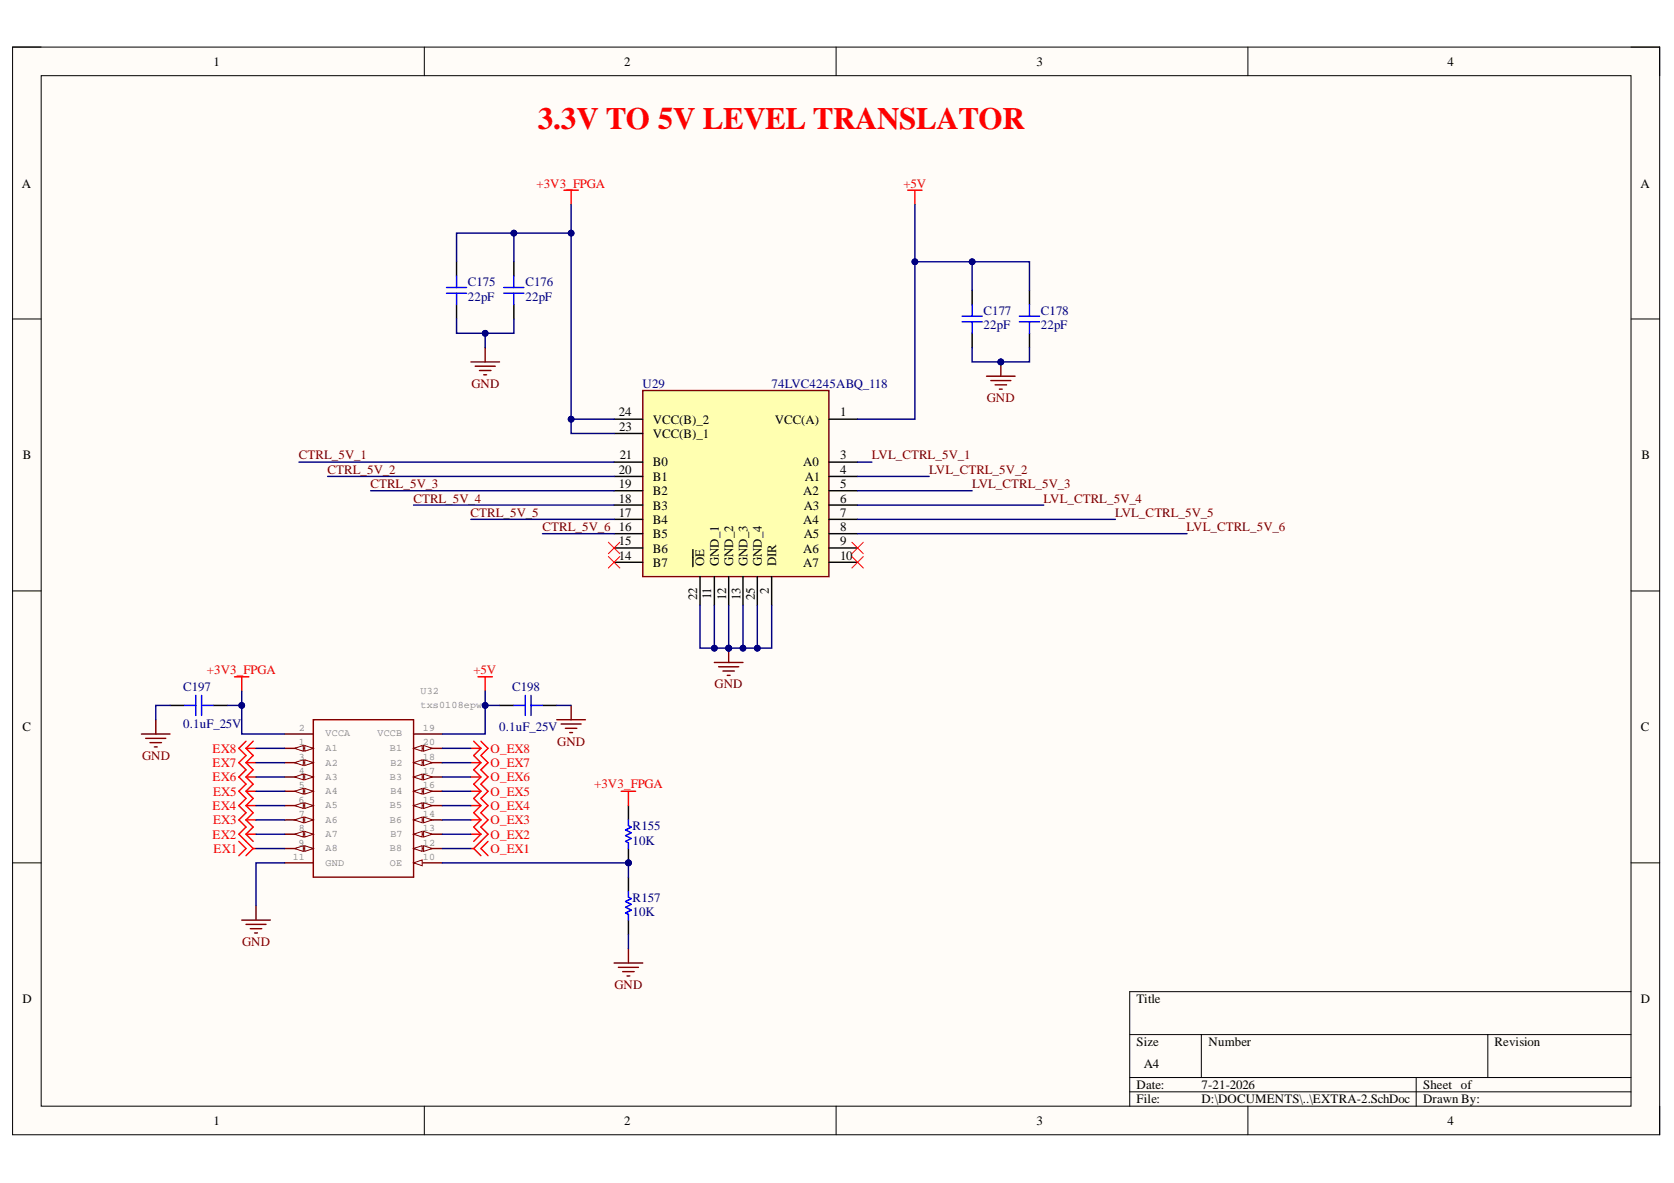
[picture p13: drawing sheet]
<svg xmlns="http://www.w3.org/2000/svg" width="297mm" height="210mm" viewBox="0 0 297 210" stroke-linecap="round" stroke-linejoin="round" font-family="sans-serif">
<defs><g id="words">
<text font-size="5.5" fill="#f00" x="95.4" y="22.9">3.3V TO 5V LEVEL TRANSLATOR</text>
<g font-size="2.3">
<text x="37.9" y="11.7">1</text>
<text x="110.7" y="11.7">2</text>
<text x="183.9" y="11.7">3</text>
<text x="256.8" y="11.7">4</text>
<text x="3.9" y="33.3">A</text>
<text x="291.1" y="33.3">A</text>
<text x="109.8" y="73.9">24</text>
<text x="109.9" y="76.4">23</text>
<text x="115.8" y="77.7">VCC(B)_1</text>
<text x="115.8" y="75.1">VCC(B)_2</text>
<text x="137.5" y="75.1">VCC(A)</text>
<text x="149.1" y="73.9">1</text>
<text x="4.1" y="81.5">B</text>
<text x="110" y="81.5">21</text>
<text x="115.8" y="82.8">B0</text>
<text x="142.5" y="82.8">A0</text>
<text x="149.1" y="81.5">3</text>
<text x="291.3" y="81.5">B</text>
<text x="109.8" y="89.2">18</text>
<text x="109.8" y="86.6">19</text>
<text x="109.8" y="84">20</text>
<text x="115.8" y="87.8">B2</text>
<text x="115.8" y="85.3">B1</text>
<text x="142.5" y="87.8">A2</text>
<text x="142.8" y="85.3">A1</text>
<text x="149.1" y="84">4</text>
<text x="149.1" y="86.6">5</text>
<text x="149.1" y="89.2">6</text>
<text x="109.8" y="94.2">16</text>
<text x="109.8" y="91.7">17</text>
<text x="115.8" y="95.5">B5</text>
<text x="115.8" y="93">B4</text>
<text x="115.8" y="90.4">B3</text>
<text x="142.5" y="93">A4</text>
<text x="142.6" y="90.4">A3</text>
<text x="142.6" y="95.5">A5</text>
<text x="149.1" y="91.7">7</text>
<text x="149.1" y="94.2">8</text>
<text x="109.8" y="99.3">14</text>
<text x="109.8" y="96.8">15</text>
<text x="115.8" y="100.6">B7</text>
<text x="115.8" y="98.1">B6</text>
<text x="124.9" y="100.5" transform="rotate(-90 124.9 100.5)">OE</text>
<text x="127.6" y="100.5" transform="rotate(-90 127.6 100.5)">GND_1</text>
<text x="130.1" y="100.5" transform="rotate(-90 130.1 100.5)">GND_2</text>
<text x="132.6" y="100.5" transform="rotate(-90 132.6 100.5)">GND_3</text>
<text x="135.2" y="100.5" transform="rotate(-90 135.2 100.5)">GND_4</text>
<text x="137.7" y="100.5" transform="rotate(-90 137.7 100.5)">DIR</text>
<text x="142.5" y="98.1">A6</text>
<text x="142.5" y="100.6">A7</text>
<text x="149.1" y="96.8">9</text>
<text x="149.1" y="99.3">10</text>
<text x="123.7" y="106.5" transform="rotate(-90 123.7 106.5)">22</text>
<text x="126.2" y="106.3" transform="rotate(-90 126.2 106.3)">11</text>
<text x="128.8" y="106.5" transform="rotate(-90 128.8 106.5)">12</text>
<text x="131.4" y="106.4" transform="rotate(-90 131.4 106.4)">13</text>
<text x="133.9" y="106.5" transform="rotate(-90 133.9 106.5)">25</text>
<text x="136.5" y="105.4" transform="rotate(-90 136.5 105.4)">2</text>
<text x="4" y="129.7">C</text>
<text x="291.2" y="129.7">C</text>
<text x="4" y="178">D</text>
<text x="201.7" y="178">Title</text>
<text x="291.2" y="178">D</text>
<text x="201.7" y="185.6">Size</text>
<text x="214.5" y="185.6">Number</text>
<text x="265.2" y="185.6">Revision</text>
<text x="202.9" y="189.4">A4</text>
<text x="201.7" y="193.2">Date:</text>
<text x="201.7" y="195.8">File:</text>
<text x="213.2" y="193.2">7-21-2026</text>
<text x="213.2" y="195.8">D:\DOCUMENTS\..\EXTRA-2.SchDoc</text>
<text x="252.5" y="193.2">Sheet of</text>
<text x="252.5" y="195.8">Drawn By:</text>
<text x="37.9" y="199.6">1</text>
<text x="110.7" y="199.6">2</text>
<text x="183.9" y="199.6">3</text>
<text x="256.8" y="199.6">4</text>
</g>
<g font-size="2.3" fill="#f00">
<text x="95.2" y="33.3">+3V3_FPGA</text>
<text x="160.3" y="33.3">+5V</text>
<text x="36.7" y="119.6">+3V3_FPGA</text>
<text x="84" y="119.6">+5V</text>
<text x="37.7" y="136.1">EX7</text>
<text x="37.7" y="133.6">EX8</text>
<text x="87" y="136.1">O_EX7</text>
<text x="87" y="133.6">O_EX8</text>
<text x="37.7" y="143.7">EX4</text>
<text x="37.7" y="138.6">EX6</text>
<text x="37.8" y="141.2">EX5</text>
<text x="87" y="143.7">O_EX4</text>
<text x="87" y="141.2">O_EX5</text>
<text x="87" y="138.6">O_EX6</text>
<text x="105.4" y="139.9">+3V3_FPGA</text>
<text x="37.7" y="148.9">EX2</text>
<text x="37.8" y="146.2">EX3</text>
<text x="87" y="148.9">O_EX2</text>
<text x="87" y="146.2">O_EX3</text>
<text x="37.9" y="151.4">EX1</text>
<text x="87" y="151.4">O_EX1</text>
</g>
<g font-size="2.3" fill="#000080">
<text x="83" y="50.8">C175</text>
<text x="83" y="53.3">22pF</text>
<text x="93.2" y="50.8">C176</text>
<text x="93.2" y="53.3">22pF</text>
<text x="174.5" y="55.9">C177</text>
<text x="174.5" y="58.4">22pF</text>
<text x="184.7" y="55.9">C178</text>
<text x="184.7" y="58.4">22pF</text>
<text x="114" y="68.8">U29</text>
<text x="136.9" y="68.8">74LVC4245ABQ_118</text>
<text x="32.5" y="122.6">C197</text>
<text x="90.9" y="122.6">C198</text>
<text x="32.5" y="129.2">0.1uF_25V</text>
<text x="88.6" y="129.7">0.1uF_25V</text>
<text x="112.3" y="147.2">R155</text>
<text x="112.3" y="149.9">10K</text>
<text x="112.3" y="160">R157</text>
<text x="112.3" y="162.5">10K</text>
</g>
<g font-size="2.3" fill="#800000">
<text x="83.7" y="68.8">GND</text>
<text x="175.1" y="71.3">GND</text>
<text x="53" y="81.5">CTRL_5V_1</text>
<text x="154.7" y="81.5">LVL_CTRL_5V_1</text>
<text x="58.1" y="84">CTRL_5V_2</text>
<text x="65.7" y="86.6">CTRL_5V_3</text>
<text x="73.3" y="89.2">CTRL_5V_4</text>
<text x="164.9" y="84">LVL_CTRL_5V_2</text>
<text x="172.5" y="86.6">LVL_CTRL_5V_3</text>
<text x="185.2" y="89.2">LVL_CTRL_5V_4</text>
<text x="83.5" y="91.7">CTRL_5V_5</text>
<text x="96.3" y="94.2">CTRL_5V_6</text>
<text x="197.9" y="91.7">LVL_CTRL_5V_5</text>
<text x="210.6" y="94.2">LVL_CTRL_5V_6</text>
<text x="126.8" y="122.1">GND</text>
<text x="25.2" y="134.8">GND</text>
<text x="98.9" y="132.3">GND</text>
<text x="43" y="167.9">GND</text>
<text x="109" y="175.5">GND</text>
</g>
<g font-size="1.8" fill="#808080">
<text x="74.6" y="123.1">U32</text>
<text x="74.6" y="125.6">txs0108epwr</text>
<text x="53" y="129.7">2</text>
<text x="57.8" y="130.7">VCCA</text>
<text x="67" y="130.7">VCCB</text>
<text x="75" y="129.7">19</text>
<text x="53" y="132.2">1</text>
<text x="53" y="134.8">3</text>
<text x="53" y="137.4">4</text>
<text x="57.8" y="133.3">A1</text>
<text x="57.8" y="135.8">A2</text>
<text x="69.2" y="133.3">B1</text>
<text x="69.3" y="135.8">B2</text>
<text x="75" y="132.2">20</text>
<text x="75" y="134.8">18</text>
<text x="75" y="137.4">17</text>
<text x="53" y="142.4">6</text>
<text x="53" y="139.9">5</text>
<text x="57.8" y="138.4">A3</text>
<text x="57.8" y="140.9">A4</text>
<text x="57.8" y="143.4">A5</text>
<text x="69.2" y="138.4">B3</text>
<text x="69.2" y="143.4">B5</text>
<text x="69.3" y="140.9">B4</text>
<text x="75" y="139.9">16</text>
<text x="75" y="142.4">15</text>
<text x="53" y="145">7</text>
<text x="53" y="147.5">8</text>
<text x="57.8" y="146">A6</text>
<text x="57.8" y="148.5">A7</text>
<text x="69.2" y="146">B6</text>
<text x="69.3" y="148.5">B7</text>
<text x="75" y="145">14</text>
<text x="75" y="147.5">13</text>
<text x="51.9" y="152.6">11</text>
<text x="53" y="150">9</text>
<text x="57.8" y="151.1">A8</text>
<text x="57.8" y="153.6">GND</text>
<text x="69.2" y="153.6">OE</text>
<text x="69.2" y="151.1">B8</text>
<text x="75" y="152.6">10</text>
<text x="75" y="150">12</text>
</g>
</g></defs>
<path d="M2.2 8.4h292.3v192.9h-292.3z" fill-rule="evenodd" fill="#fffcf8"/>
<path d="M2.2 8.4h292.3v192.9h-292.3z" fill="none" stroke="#000" stroke-width=".18"/>
<path d="M7.3 13.4h282.1v182.9h-282.1z" fill-rule="evenodd" fill="#fffcf8"/>
<g fill="none" stroke="#000" stroke-width=".18">
<path d="M2.2 8.4h5.1M7.3 13.4h282.1v182.9h-282.1zM75.3 8.4v5M148.4 8.4v5M221.4 8.4v5M289.4 8.4h5.1v5M2.2 56.6h5.1M289.4 56.6h5.1M2.2 104.9h5.1M289.4 104.9h5.1M2.2 153.1h5.1M289.4 153.1h5.1"/>
<path d="M289.4 176h-88.9v20.3M75.3 196.3v5M148.4 196.3v5M200.5 183.6h88.9M200.5 191.2h88.9M200.5 193.7h88.9M213.2 183.6v7.6M221.4 196.3v5M251.3 191.2v5.1M264 183.6v7.6M294.5 196.3v5"/>
</g>
<path d="M114.1 69.3h33v33h-33z" fill-rule="evenodd" fill="#ffffb0"/>
<path d="M114.1 69.3h33v33h-33zM126.8 117.5h5M127.5 118.3h3.6M128.3 119.1h2M129 119.8h.6M129.3 115v2.5" fill="none" stroke="#800000" stroke-width=".25"/>
<g fill="none" stroke="#000" stroke-width=".25">
<path d="M109 74.4h5.1M109 76.9h5.1M147.1 74.4h5.1M109 82h5.1M109 84.5h5.1M109 87.1h5.1M109 89.6h5.1M109 92.2h5.1M109 94.7h5.1M109 97.2h5.1M109 99.8h5.1M122.9 97.5v3"/>
<path d="M147.1 82h5.1M147.1 84.5h5.1M147.1 87.1h5.1M147.1 89.6h5.1M147.1 92.2h5.1M147.1 94.7h5.1M147.1 97.2h5.1M147.1 99.8h5.1M124.2 102.3v5.1M126.8 102.3v5.1M129.3 102.3v5.1M131.8 102.3v5.1"/>
<path d="M134.4 102.3v5.1M136.9 102.3v5.1"/>
</g>
<path d="M107.9 96.2l2.1 2M107.9 98.8l2.1 2M110 96.2l-2.1 2M110 98.8l-2.1 2M151.2 98.8l2 2M151.2 96.2l2 2M153.2 98.8l-2 2M153.2 96.2l-2 2" fill="none" stroke="#f00" stroke-width=".18"/>
<circle cx="129.3" cy="115" r=".51" fill="#000080"/>
<circle cx="129.3" cy="115" r=".51" fill="none" stroke="#000080" stroke-width=".18"/>
<path d="M81 46.4v2.6M81 54.1v2.5M91.2 46.4v2.6M91.2 54.1v2.5M172.5 51.5v2.6M172.5 59.1v2.6M182.7 51.5v2.6M182.7 59.1v2.6" fill="none" stroke="#000" stroke-width=".25"/>
<g fill="none" stroke="#00f" stroke-width=".25">
<path d="M79.2 51h3.6M79.2 52h3.6M81 49v2M81 52v2.1M89.4 51h3.6M89.4 52h3.6M91.2 49v2M91.2 52v2.1M170.7 56.1h3.6M170.7 57.1h3.6M172.5 54.1v2M172.5 57.1v2"/>
<path d="M180.9 56.1h3.6M180.9 57.1h3.6M182.7 54.1v2M182.7 57.1v2"/>
</g>
<path d="M83.6 64.2h5M84.3 65h3.6M85.1 65.7h2M85.8 66.5h.5M86.1 61.7v2.5M175 66.8h5.1M175.8 67.5h3.6M176.6 68.3h2M177.3 69h.5M177.6 64.2v2.6" fill="none" stroke="#800000" stroke-width=".25"/>
<circle cx="177.6" cy="64.2" r=".51" fill="#000080"/>
<circle cx="177.6" cy="64.2" r=".51" fill="none" stroke="#000080" stroke-width=".18"/>
<path d="M100.1 33.7h2.5M101.3 33.7v2.6M161.1 33.7h2.5M162.3 33.7v2.6" fill="none" stroke="#f00" stroke-width=".25"/>
<path d="M50.5 132.8h5.1M55.6 127.7h17.8v27.9h-17.8z" fill="none" stroke="#800000" stroke-width=".25"/>
<path d="M54.1 132.3l1.5 .5-1.5 .5z" fill="#f8fcff"/>
<path d="M54.1 132.3l1.5 .5-1.5 .5z" fill="none" stroke="#800000" stroke-width=".18"/>
<path d="M52.3 132.8l1.5-.5v1z" fill="#f8fcff"/>
<path d="M52.3 132.8l1.5-.5v1z" fill="none" stroke="#800000" stroke-width=".18"/>
<path d="M50.5 130.2h5.1M50.5 135.3h5.1" fill="none" stroke="#800000" stroke-width=".25"/>
<path d="M54.1 134.8l1.5 .5-1.5 .5z" fill="#f8fcff"/>
<path d="M54.1 134.8l1.5 .5-1.5 .5z" fill="none" stroke="#800000" stroke-width=".18"/>
<path d="M52.3 135.3l1.5-.5v1z" fill="#f8fcff"/>
<path d="M52.3 135.3l1.5-.5v1z" fill="none" stroke="#800000" stroke-width=".18"/>
<path d="M50.5 137.9h5.1" fill="none" stroke="#800000" stroke-width=".25"/>
<path d="M54.1 137.4l1.5 .5-1.5 .5z" fill="#f8fcff"/>
<path d="M54.1 137.4l1.5 .5-1.5 .5z" fill="none" stroke="#800000" stroke-width=".18"/>
<path d="M52.3 137.9l1.5-.5v1z" fill="#f8fcff"/>
<path d="M52.3 137.9l1.5-.5v1z" fill="none" stroke="#800000" stroke-width=".18"/>
<path d="M50.5 140.4h5.1" fill="none" stroke="#800000" stroke-width=".25"/>
<path d="M54.1 139.9l1.5 .5-1.5 .5z" fill="#f8fcff"/>
<path d="M54.1 139.9l1.5 .5-1.5 .5z" fill="none" stroke="#800000" stroke-width=".18"/>
<path d="M52.3 140.4l1.5-.5v1z" fill="#f8fcff"/>
<path d="M52.3 140.4l1.5-.5v1z" fill="none" stroke="#800000" stroke-width=".18"/>
<path d="M50.5 142.9h5.1" fill="none" stroke="#800000" stroke-width=".25"/>
<path d="M54.1 142.4l1.5 .5-1.5 .5z" fill="#f8fcff"/>
<path d="M54.1 142.4l1.5 .5-1.5 .5z" fill="none" stroke="#800000" stroke-width=".18"/>
<path d="M52.3 142.9l1.5-.5v1z" fill="#f8fcff"/>
<path d="M52.3 142.9l1.5-.5v1z" fill="none" stroke="#800000" stroke-width=".18"/>
<path d="M50.5 145.5h5.1" fill="none" stroke="#800000" stroke-width=".25"/>
<path d="M54.1 145l1.5 .5-1.5 .5z" fill="#f8fcff"/>
<path d="M54.1 145l1.5 .5-1.5 .5z" fill="none" stroke="#800000" stroke-width=".18"/>
<path d="M52.3 145.5l1.5-.5v1z" fill="#f8fcff"/>
<path d="M52.3 145.5l1.5-.5v1z" fill="none" stroke="#800000" stroke-width=".18"/>
<path d="M50.5 148h5.1" fill="none" stroke="#800000" stroke-width=".25"/>
<path d="M54.1 147.5l1.5 .5-1.5 .5z" fill="#f8fcff"/>
<path d="M54.1 147.5l1.5 .5-1.5 .5z" fill="none" stroke="#800000" stroke-width=".18"/>
<path d="M52.3 148l1.5-.5v1z" fill="#f8fcff"/>
<path d="M52.3 148l1.5-.5v1z" fill="none" stroke="#800000" stroke-width=".18"/>
<path d="M50.5 150.6h5.1" fill="none" stroke="#800000" stroke-width=".25"/>
<path d="M54.1 150.1l1.5 .5-1.5 .5z" fill="#f8fcff"/>
<path d="M54.1 150.1l1.5 .5-1.5 .5z" fill="none" stroke="#800000" stroke-width=".18"/>
<path d="M52.3 150.6l1.5-.5v1z" fill="#f8fcff"/>
<path d="M52.3 150.6l1.5-.5v1z" fill="none" stroke="#800000" stroke-width=".18"/>
<path d="M73.4 153.1h5.1" fill="none" stroke="#800000" stroke-width=".25"/>
<path d="M73.4 153.1l1.5-.5v1z" fill="#f8fcff"/>
<path d="M73.4 153.1l1.5-.5v1z" fill="none" stroke="#800000" stroke-width=".18"/>
<path d="M73.4 132.8h5.1" fill="none" stroke="#800000" stroke-width=".25"/>
<path d="M73.4 132.8l1.5-.5v1z" fill="#f8fcff"/>
<path d="M73.4 132.8l1.5-.5v1z" fill="none" stroke="#800000" stroke-width=".18"/>
<path d="M75.2 132.3l1.5 .5-1.5 .5z" fill="#f8fcff"/>
<path d="M75.2 132.3l1.5 .5-1.5 .5z" fill="none" stroke="#800000" stroke-width=".18"/>
<path d="M73.4 130.2h5.1M73.4 135.3h5.1" fill="none" stroke="#800000" stroke-width=".25"/>
<path d="M73.4 135.3l1.5-.5v1z" fill="#f8fcff"/>
<path d="M73.4 135.3l1.5-.5v1z" fill="none" stroke="#800000" stroke-width=".18"/>
<path d="M75.2 134.8l1.5 .5-1.5 .5z" fill="#f8fcff"/>
<path d="M75.2 134.8l1.5 .5-1.5 .5z" fill="none" stroke="#800000" stroke-width=".18"/>
<path d="M73.4 137.9h5.1" fill="none" stroke="#800000" stroke-width=".25"/>
<path d="M73.4 137.9l1.5-.5v1z" fill="#f8fcff"/>
<path d="M73.4 137.9l1.5-.5v1z" fill="none" stroke="#800000" stroke-width=".18"/>
<path d="M75.2 137.4l1.5 .5-1.5 .5z" fill="#f8fcff"/>
<path d="M75.2 137.4l1.5 .5-1.5 .5z" fill="none" stroke="#800000" stroke-width=".18"/>
<path d="M73.4 140.4h5.1" fill="none" stroke="#800000" stroke-width=".25"/>
<path d="M73.4 140.4l1.5-.5v1z" fill="#f8fcff"/>
<path d="M73.4 140.4l1.5-.5v1z" fill="none" stroke="#800000" stroke-width=".18"/>
<path d="M75.2 139.9l1.5 .5-1.5 .5z" fill="#f8fcff"/>
<path d="M75.2 139.9l1.5 .5-1.5 .5z" fill="none" stroke="#800000" stroke-width=".18"/>
<path d="M73.4 142.9h5.1" fill="none" stroke="#800000" stroke-width=".25"/>
<path d="M73.4 142.9l1.5-.5v1z" fill="#f8fcff"/>
<path d="M73.4 142.9l1.5-.5v1z" fill="none" stroke="#800000" stroke-width=".18"/>
<path d="M75.2 142.4l1.5 .5-1.5 .5z" fill="#f8fcff"/>
<path d="M75.2 142.4l1.5 .5-1.5 .5z" fill="none" stroke="#800000" stroke-width=".18"/>
<path d="M73.4 145.5h5.1" fill="none" stroke="#800000" stroke-width=".25"/>
<path d="M73.4 145.5l1.5-.5v1z" fill="#f8fcff"/>
<path d="M73.4 145.5l1.5-.5v1z" fill="none" stroke="#800000" stroke-width=".18"/>
<path d="M75.2 145l1.5 .5-1.5 .5z" fill="#f8fcff"/>
<path d="M75.2 145l1.5 .5-1.5 .5z" fill="none" stroke="#800000" stroke-width=".18"/>
<path d="M73.4 148h5.1" fill="none" stroke="#800000" stroke-width=".25"/>
<path d="M73.4 148l1.5-.5v1z" fill="#f8fcff"/>
<path d="M73.4 148l1.5-.5v1z" fill="none" stroke="#800000" stroke-width=".18"/>
<path d="M75.2 147.5l1.5 .5-1.5 .5z" fill="#f8fcff"/>
<path d="M75.2 147.5l1.5 .5-1.5 .5z" fill="none" stroke="#800000" stroke-width=".18"/>
<path d="M73.4 150.6h5.1" fill="none" stroke="#800000" stroke-width=".25"/>
<path d="M73.4 150.6l1.5-.5v1z" fill="#f8fcff"/>
<path d="M73.4 150.6l1.5-.5v1z" fill="none" stroke="#800000" stroke-width=".18"/>
<path d="M75.2 150.1l1.5 .5-1.5 .5z" fill="#f8fcff"/>
<path d="M75.2 150.1l1.5 .5-1.5 .5z" fill="none" stroke="#800000" stroke-width=".18"/>
<path d="M25.1 130.2h5.1M25.9 131h3.5M26.6 131.8h2.1M27.4 132.5h.5M27.6 127.7v2.5M98.8 127.7h5.1M99.6 128.5h3.5M100.3 129.2h2.1M101.1 130h.5M101.3 125.2v2.5M50.5 153.1h5.1" fill="none" stroke="#800000" stroke-width=".25"/>
<path d="M41.6 120.1h2.6M42.9 120.1v2.5M84.8 120.1h2.6M86.1 120.1v2.5" fill="none" stroke="#f00" stroke-width=".25"/>
<path d="M30.2 125.2h2.5M37.8 125.2h2.5M88.6 125.2h2.6M96.3 125.2h2.5" fill="none" stroke="#000" stroke-width=".25"/>
<path d="M32.7 125.2h2.1M34.8 123.4v3.5M35.8 125.2h2M35.8 123.4v3.5M91.2 125.2h2M93.2 123.4v3.5M94.2 123.4v3.5M94.2 125.2h2.1" fill="none" stroke="#00f" stroke-width=".25"/>
<circle cx="111.5" cy="153.1" r=".51" fill="#000080"/>
<circle cx="111.5" cy="153.1" r=".51" fill="none" stroke="#000080" stroke-width=".18"/>
<path d="M111.5 142.9v2.6M111.5 150.6v2.5" fill="none" stroke="#000" stroke-width=".25"/>
<circle cx="111.5" cy="153.1" r=".51" fill="#000080"/>
<circle cx="111.5" cy="153.1" r=".51" fill="none" stroke="#000080" stroke-width=".18"/>
<path d="M111.5 145.5v1l.5 .2-1 .6 1 .5-1 .5 1 .5-1 .5 .5 .2v1.1M111.5 158.2v1l.5 .2-1 .6 1 .5-1 .5 1 .5-1 .5 .5 .2v1.1" fill="none" stroke="#00f" stroke-width=".25"/>
<path d="M111.5 155.6v2.6M111.5 163.3v2.5" fill="none" stroke="#000" stroke-width=".25"/>
<g fill="none" stroke="#f00" stroke-width=".25">
<path d="M43.7 131.5l-1.3 1.3 1.3 1.2-1.3 1.3 1.3 1.3-1.3 1.3 1.3 1.2-1.3 1.3 1.3 1.3-1.3 1.2 1.3 1.3-1.3 1.3 1.3 1.2-1.3 1.3 2.5 2.6M43.7 137.9l1.2 1.2-1.2 1.3M43.7 135.3l1.2 1.3-1.2 1.3M43.7 137.9h1.7M43.7 132.8l1.2 1.2-1.2 1.3M43.7 135.3h1.7M43.7 132.8h1.7M44.9 131.5l-1.2 1.3M83.6 137.9h1.7M83.6 135.3h1.7M83.6 132.8h1.7M84.1 131.5l1.2 1.3"/>
<path d="M85.3 131.5l1.3 1.3-1.3 1.2 1.3 1.3-1.3 1.3 1.3 1.3-1.3 1.2 1.3 1.3-1.3 1.3 1.3 1.2-1.3 1.3 1.3 1.3-1.3 1.2 1.3 1.3-2.5 2.6M85.3 137.9l-1.2 1.2 1.2 1.3M85.3 135.3l-1.2 1.3 1.2 1.3M85.3 132.8l-1.2 1.2 1.2 1.3M42.4 149.3l1.3 1.3-1.3 1.2M43.7 140.4h1.7M43.7 148l1.2 1.3M43.7 145.5l1.2 1.2-1.2 1.3M43.7 148h1.7M43.7 142.9l1.2 1.3-1.2 1.3M43.7 145.5h1.7M43.7 140.4l1.2 1.3-1.2 1.2"/>
<path d="M43.7 142.9h1.7M44.9 150.6l-1.2 1.2M44.9 150.6h.5M83.6 140.4h1.7M83.6 148h1.7M83.6 150.6h.5M83.6 145.5h1.7M83.6 142.9h1.7M84.1 150.6l1.2 1.2M85.3 148l-1.2 1.3M85.3 145.5l-1.2 1.2 1.2 1.3M85.3 142.9l-1.2 1.3 1.2 1.3"/>
<path d="M85.3 140.4l-1.2 1.3 1.2 1.2M86.6 149.3l-1.3 1.3 1.3 1.2M110.2 140.4h2.6M111.5 140.4v2.5"/>
</g>
<path d="M42.9 163.3h5.1M43.7 164h3.5M44.4 164.8h2M45.2 165.5h.5M45.4 160.7v2.6M109 170.9h5.1M109.7 171.6h3.6M110.5 172.4h2M111.3 173.2h.5M111.5 168.3v2.6" fill="none" stroke="#800000" stroke-width=".25"/>
<path d="M126.8 107.4v7.6" fill="none" stroke="#000080" stroke-width=".25"/>
<circle cx="126.8" cy="115" r=".51" fill="#000080"/>
<circle cx="126.8" cy="115" r=".51" fill="none" stroke="#000080" stroke-width=".18"/>
<path d="M129.3 107.4v7.6" fill="none" stroke="#000080" stroke-width=".25"/>
<circle cx="129.3" cy="115" r=".51" fill="#000080"/>
<circle cx="129.3" cy="115" r=".51" fill="none" stroke="#000080" stroke-width=".18"/>
<path d="M131.8 107.4v7.6h-2.5" fill="none" stroke="#000080" stroke-width=".25"/>
<circle cx="131.8" cy="115" r=".51" fill="#000080"/>
<circle cx="131.8" cy="115" r=".51" fill="none" stroke="#000080" stroke-width=".18"/>
<circle cx="129.3" cy="115" r=".51" fill="#000080"/>
<circle cx="129.3" cy="115" r=".51" fill="none" stroke="#000080" stroke-width=".18"/>
<path d="M134.4 107.4v7.6" fill="none" stroke="#000080" stroke-width=".25"/>
<circle cx="134.4" cy="115" r=".51" fill="#000080"/>
<circle cx="134.4" cy="115" r=".51" fill="none" stroke="#000080" stroke-width=".18"/>
<path d="M101.3 74.4h7.7" fill="none" stroke="#000080" stroke-width=".25"/>
<circle cx="101.3" cy="74.4" r=".51" fill="#000080"/>
<circle cx="101.3" cy="74.4" r=".51" fill="none" stroke="#000080" stroke-width=".18"/>
<path d="M86.1 59.1v2.6" fill="none" stroke="#000080" stroke-width=".25"/>
<circle cx="86.1" cy="59.1" r=".51" fill="#000080"/>
<circle cx="86.1" cy="59.1" r=".51" fill="none" stroke="#000080" stroke-width=".18"/>
<path d="M172.5 46.4v5.1" fill="none" stroke="#000080" stroke-width=".25"/>
<circle cx="172.5" cy="46.4" r=".51" fill="#000080"/>
<circle cx="172.5" cy="46.4" r=".51" fill="none" stroke="#000080" stroke-width=".18"/>
<path d="M172.5 61.7v2.5h5.1" fill="none" stroke="#000080" stroke-width=".25"/>
<circle cx="177.6" cy="64.2" r=".51" fill="#000080"/>
<circle cx="177.6" cy="64.2" r=".51" fill="none" stroke="#000080" stroke-width=".18"/>
<path d="M182.7 61.7v2.5h-5.1" fill="none" stroke="#000080" stroke-width=".25"/>
<circle cx="177.6" cy="64.2" r=".51" fill="#000080"/>
<circle cx="177.6" cy="64.2" r=".51" fill="none" stroke="#000080" stroke-width=".18"/>
<g fill="none" stroke="#000080" stroke-width=".25">
<path d="M91.2 41.4v5M53.1 82h55.9M58.1 84.5h50.9M65.8 87.1h43.2M73.4 89.6h35.6M83.6 92.2h25.4M96.3 94.7h12.7M152.2 82h2.5M152.2 84.5h12.7M152.2 87.1h20.3M152.2 89.6h33M152.2 92.2h45.7"/>
<path d="M152.2 94.7h58.4"/>
</g>
<circle cx="91.2" cy="41.4" r=".51" fill="#000080"/>
<circle cx="91.2" cy="41.4" r=".51" fill="none" stroke="#000080" stroke-width=".18"/>
<path d="M45.4 132.8h5.1M45.4 135.3h5.1M45.4 137.9h5.1M78.5 132.8h5.1M78.5 135.3h5.1M78.5 137.9h5.1M86.1 125.2h2.5M45.4 140.4h5.1M78.5 140.4h5.1" fill="none" stroke="#000080" stroke-width=".25"/>
<circle cx="86.1" cy="125.2" r=".51" fill="#000080"/>
<circle cx="86.1" cy="125.2" r=".51" fill="none" stroke="#000080" stroke-width=".18"/>
<path d="M40.3 125.2h2.6" fill="none" stroke="#000080" stroke-width=".25"/>
<circle cx="42.9" cy="125.2" r=".51" fill="#000080"/>
<circle cx="42.9" cy="125.2" r=".51" fill="none" stroke="#000080" stroke-width=".18"/>
<path d="M30.2 125.2h-2.6v2.5M98.8 125.2h2.5M78.5 153.1h33v2.5M111.5 165.8v2.5" fill="none" stroke="#000080" stroke-width=".25"/>
<circle cx="111.5" cy="153.1" r=".51" fill="#000080"/>
<circle cx="111.5" cy="153.1" r=".51" fill="none" stroke="#000080" stroke-width=".18"/>
<path d="M101.3 41.4h-20.3v5M45.4 142.9h5.1M45.4 145.5h5.1M45.4 148h5.1M45.4 150.6h5.1M50.5 153.1h-5.1v7.6M78.5 142.9h5.1M78.5 145.5h5.1M78.5 148h5.1M78.5 150.6h5.1" fill="none" stroke="#000080" stroke-width=".25"/>
<circle cx="91.2" cy="41.4" r=".51" fill="#000080"/>
<circle cx="91.2" cy="41.4" r=".51" fill="none" stroke="#000080" stroke-width=".18"/>
<circle cx="101.3" cy="41.4" r=".51" fill="#000080"/>
<circle cx="101.3" cy="41.4" r=".51" fill="none" stroke="#000080" stroke-width=".18"/>
<path d="M101.3 36.3v40.6h7.7" fill="none" stroke="#000080" stroke-width=".25"/>
<circle cx="101.3" cy="74.4" r=".51" fill="#000080"/>
<circle cx="101.3" cy="74.4" r=".51" fill="none" stroke="#000080" stroke-width=".18"/>
<circle cx="101.3" cy="41.4" r=".51" fill="#000080"/>
<circle cx="101.3" cy="41.4" r=".51" fill="none" stroke="#000080" stroke-width=".18"/>
<path d="M124.2 107.4v7.6h5.1" fill="none" stroke="#000080" stroke-width=".25"/>
<circle cx="126.8" cy="115" r=".51" fill="#000080"/>
<circle cx="126.8" cy="115" r=".51" fill="none" stroke="#000080" stroke-width=".18"/>
<circle cx="129.3" cy="115" r=".51" fill="#000080"/>
<circle cx="129.3" cy="115" r=".51" fill="none" stroke="#000080" stroke-width=".18"/>
<path d="M136.9 107.4v7.6h-5.1" fill="none" stroke="#000080" stroke-width=".25"/>
<circle cx="134.4" cy="115" r=".51" fill="#000080"/>
<circle cx="134.4" cy="115" r=".51" fill="none" stroke="#000080" stroke-width=".18"/>
<circle cx="131.8" cy="115" r=".51" fill="#000080"/>
<circle cx="131.8" cy="115" r=".51" fill="none" stroke="#000080" stroke-width=".18"/>
<path d="M162.3 36.3v38.1h-10.1" fill="none" stroke="#000080" stroke-width=".25"/>
<circle cx="162.3" cy="46.4" r=".51" fill="#000080"/>
<circle cx="162.3" cy="46.4" r=".51" fill="none" stroke="#000080" stroke-width=".18"/>
<path d="M162.3 46.4h20.4v5.1" fill="none" stroke="#000080" stroke-width=".25"/>
<circle cx="162.3" cy="46.4" r=".51" fill="#000080"/>
<circle cx="162.3" cy="46.4" r=".51" fill="none" stroke="#000080" stroke-width=".18"/>
<circle cx="172.5" cy="46.4" r=".51" fill="#000080"/>
<circle cx="172.5" cy="46.4" r=".51" fill="none" stroke="#000080" stroke-width=".18"/>
<path d="M81 56.6v2.5h10.2v-2.5" fill="none" stroke="#000080" stroke-width=".25"/>
<circle cx="86.1" cy="59.1" r=".51" fill="#000080"/>
<circle cx="86.1" cy="59.1" r=".51" fill="none" stroke="#000080" stroke-width=".18"/>
<path d="M42.9 122.6v7.6h7.6" fill="none" stroke="#000080" stroke-width=".25"/>
<circle cx="42.9" cy="125.2" r=".51" fill="#000080"/>
<circle cx="42.9" cy="125.2" r=".51" fill="none" stroke="#000080" stroke-width=".18"/>
<path d="M86.1 122.6v7.6h-7.6" fill="none" stroke="#000080" stroke-width=".25"/>
<circle cx="86.1" cy="125.2" r=".51" fill="#000080"/>
<circle cx="86.1" cy="125.2" r=".51" fill="none" stroke="#000080" stroke-width=".18"/>
<use href="#words"/>
</svg>
